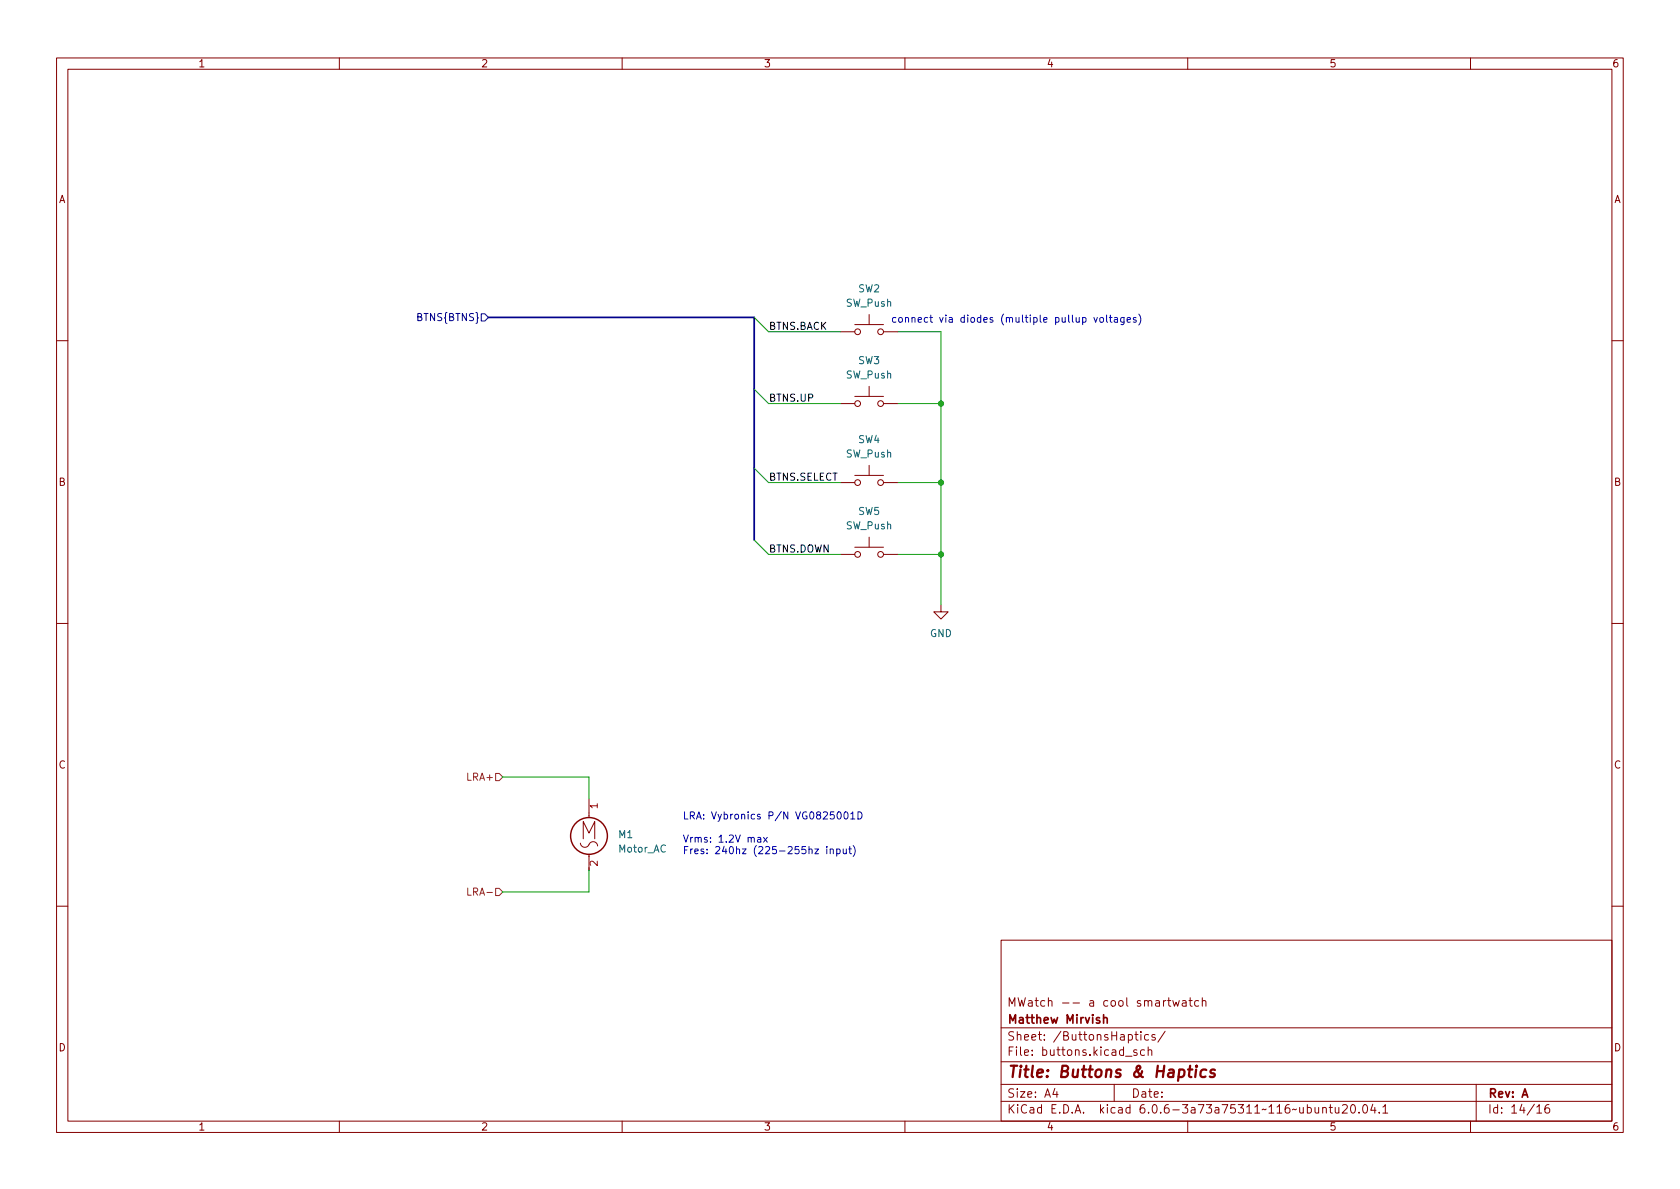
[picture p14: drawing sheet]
<svg xmlns="http://www.w3.org/2000/svg" width="297mm" height="210mm" viewBox="0 0 297 210" stroke-linecap="round" stroke-linejoin="round" font-family="sans-serif">
<defs><g id="words">
<text font-size="2.8" fill="#840000" x="178" y="190.6">Title: Buttons &amp; Haptics</text>
<g font-size="2.1" fill="#840000">
<text x="178" y="178">MWatch -- a cool smartwatch</text>
<text x="178" y="184">Sheet: /ButtonsHaptics/</text>
<text x="178" y="181">Matthew Mirvish</text>
<text x="178" y="186.7">File: buttons.kicad_sch</text>
<text x="178" y="196.9">KiCad E.D.A. kicad 6.0.6-3a73a75311~116~ubuntu20.04.1</text>
<text x="178" y="194.1">Size: A4</text>
<text x="200" y="194.1">Date:</text>
<text x="263" y="194.1">Rev: A</text>
<text x="263" y="196.9">Id: 14/16</text>
</g>
<g font-size="1.8" fill="#840000">
<text x="35" y="11.9">1</text>
<text x="85" y="11.9">2</text>
<text x="135" y="11.9">3</text>
<text x="185" y="11.9">4</text>
<text x="235" y="11.9">5</text>
<text x="285" y="11.9">6</text>
<text x="10.3" y="35.9">A</text>
<text x="285.3" y="35.9">A</text>
<text x="10.3" y="85.9">B</text>
<text x="285.3" y="85.9">B</text>
<text x="10.3" y="135.9">C</text>
<text x="285.3" y="135.9">C</text>
<text x="10.3" y="185.9">D</text>
<text x="285.3" y="185.9">D</text>
<text x="35" y="199.9">1</text>
<text x="85" y="199.9">2</text>
<text x="135" y="199.9">3</text>
<text x="185" y="199.9">4</text>
<text x="235" y="199.9">5</text>
<text x="285" y="199.9">6</text>
</g>
<g font-size="1.8" fill="#006464">
<text x="151.8" y="51.7">SW2</text>
<text x="149.6" y="54.2">SW_Push</text>
<text x="151.8" y="64.4">SW3</text>
<text x="149.6" y="66.9">SW_Push</text>
<text x="149.6" y="80.9">SW_Push</text>
<text x="151.8" y="78.4">SW4</text>
<text x="149.6" y="93.6">SW_Push</text>
<text x="151.8" y="91.1">SW5</text>
<text x="164.4" y="112.6">GND</text>
<text x="109.4" y="148.2">M1</text>
<text x="109.4" y="150.7">Motor_AC</text>
</g>
<text font-size="1.8" fill="#000084" x="73.9" y="56.8">BTNS{BTNS}</text>
<g font-size="1.8" fill="#0f0f0f">
<text x="135.9" y="58.3">BTNS.BACK</text>
<text x="135.9" y="71">BTNS.UP</text>
<text x="135.9" y="85">BTNS.SELECT</text>
<text x="135.9" y="97.7">BTNS.DOWN</text>
</g>
<g font-size="1.8" fill="#0000c2">
<text x="157.5" y="57">connect via diodes (multiple pullup voltages)</text>
<text x="120.6" y="144.9">LRA: Vybronics P/N VG0825001D</text>
<text x="120.6" y="149">Vrms: 1.2V max</text>
<text x="120.6" y="151">Fres: 240hz (225-255hz input)</text>
</g>
<g font-size="1.8" fill="#725600">
<text x="82.8" y="138">LRA+</text>
<text x="83.2" y="158.4">LRA-</text>
</g>
<g font-size="1.8" fill="#a90000">
<text x="105.7" y="143" transform="rotate(-90 105.7 143)">1</text>
<text x="105.7" y="153.1" transform="rotate(-90 105.7 153.1)">2</text>
</g>
</g></defs>
<g fill="none" stroke="#840000" stroke-width=".18">
<path d="M10 10.2h277v190.1h-277zM12 12.2h273v186.1h-273zM60 10.2v2M110 10.2v2M160 10.2v2M210 10.2v2M260 10.2v2M148.6 58.7h2.5M151.1 57.4h5.1M153.7 55.6v1.8M156.2 58.7h2.5M10 60.2h2"/>
<path d="M148.6 71.4h2.5M151.1 70.1h5.1M153.7 68.3v1.8M156.2 71.4h2.5M285 60.2h2M148.6 85.3h2.5M148.6 98h2.5M151.1 84.1h5.1M151.1 96.8h5.1M153.7 82.3v1.8M153.7 95v1.8M156.2 85.3h2.5"/>
<path d="M156.2 98h2.5M10 110.2h2M166.4 106.9v1.3h1.2l-1.2 1.3-1.3-1.3h1.3M285 110.2h2M102.6 149.1a.85 .85 0 0 0 .9 .7 .85 .85 0 0 0 .8-.7 .79 .79 0 0 1 .9-.2 .79 .79 0 0 1 .5 .7M103.1 148.3v-3l1 2 1.1-2v3M104.1 141.2v3.4M104.1 151.1v2.8M10 160.2h2M177 166.3h108v32h-108zM205.7 176.9v1M206.1 176.9l-.2 .1-.2 .2"/>
<path d="M206.4 176.9h.6M206.6 176.4v1.3l.4 .2M207.4 176.9l.2 1 .3-.7 .3 .7 .3-1M209.1 177h.5l.1 .9M209.7 177.3l-.5 .1a.29 .29 0 0 0-.2 .2 .29 .29 0 0 0 .2 .3h.5M210.2 176.9h.6M210.4 176.4v1.3l.4 .2M211.9 177l-.4-.1-.3 .3v.4l.2 .3h.5M212.6 177.1l.2-.2 .3 .1 .1 .9M212.6 176.4v1.5M285 160.2h2M60 198.3v2"/>
<path d="M110 198.3v2M160 198.3v2M177 194.8h108M177 191.8h108M177 187.8h108M177 181.8h108M186.5 192.5l-.4 1h1M186.9 193v1M197 191.8v3M199 186.8h1.1M200.6 182.9h.6M200.9 182.4v1.3l.3 .2"/>
<path d="M201 185.7l-.4-.1-.2 .2 .1 .3 .5 .1v.4h-.6M201.7 182.4v.2M201.7 182.9v1M202.4 185.7l-.5-.1-.3 .3v.4l.2 .3h.6M203 185.8l.2-.2 .4 .1v.9M203 185.1v1.5M203.1 183l-.5-.1-.2 .3v.4l.1 .3h.6M204.2 183l-.3-.1-.3 .2 .1 .3 .5 .1v.4h-.6M206 182.4l-1.3 1.9M210 198.3v2M233.9 196l.2-.2 .3 .1 .1 .9M233.9 195.8v1"/>
<path d="M235 195.8h.6M235.2 195.3v1.3l.4 .2M236.1 195.8v1h.4l.2-.1M236.7 195.8v1M237.4 195.5l.5-.2 .2 .2 .1 .3-.9 1h.9M239 195.4l.1-.1a.81 .81 0 0 1 .6 .7 .81 .81 0 0 1-.3 .8h-.1a.81 .81 0 0 1-.6-.6 .81 .81 0 0 1 .3-.8zM240.3 196.7v.1M241.1 195.5l.2-.2a.81 .81 0 0 1 .6 .7 .81 .81 0 0 1-.3 .8h-.2a.81 .81 0 0 1-.3-1.3zM242.7 195.3l-.3 1h.9M243.1 195.8v1M243.9 196.7v.1M244.5 195.8l.4-.5v1.5"/>
<path d="M244.5 196.8h.9M260 198.3v2M261 191.8v6.5M271.7 195.8l.5-.5v1.5M271.7 196.8h.9M273.9 195.3a.6 .6 0 0 0-.8 .7v.5l.2 .3h.4l.2-.1 .1-.5-.1-.2-.5-.1-.3 .3"/>
<circle cx="151.6" cy="58.7" r=".51"/>
<circle cx="155.7" cy="58.7" r=".51"/>
<circle cx="151.6" cy="71.4" r=".51"/>
<circle cx="155.7" cy="71.4" r=".51"/>
<circle cx="151.6" cy="85.3" r=".51"/>
<circle cx="151.6" cy="98" r=".51"/>
<circle cx="155.7" cy="85.3" r=".51"/>
<circle cx="155.7" cy="98" r=".51"/>
</g>
<path d="M210.1 189.1h.7M210.4 188.5l-.2 1.7 .1 .2 .4 .1M211.5 189.1l-.2 1.4M211.6 188.5l-.1 .1v.1l.2-.1-.1-.1-.1 .2M213.3 189.2a.66 .66 0 0 0-1 .3l-.1 .6 .2 .3 .2 .1 .5-.1M214.8 189.2a.49 .49 0 0 0-.8 .3l.1 .2 .6 .2 .1 .2-.1 .3-.2 .1-.6-.1" fill="none" stroke="#840000" stroke-width=".4"/>
<path d="M195.1 179.4v1.5M195.1 180.1l.2-.2 .4 .1 .1 .9" fill="none" stroke="#840000" stroke-width=".3"/>
<circle cx="104.1" cy="147.8" r="3.3" fill="none" stroke="#840000" stroke-width=".25"/>
<path d="M87.6 136.8h.7l.6 .6-.6 .6h-.7zM82.7 157v1.3h.6M87.6 157.1h.7l.6 .6-.6 .7h-.7z" fill="none" stroke="#725600" stroke-width=".18"/>
<path d="M85.1 55.5h.6l.7 .6-.7 .7h-.6z" fill="none" stroke="#000084" stroke-width=".18"/>
<g fill="none" stroke="#0000c2" stroke-width=".18">
<path d="M193.4 56.1l.3 .9 .3-.9M194.6 56.2l.3-.1 .2 .3v.3l-.2 .3-.3-.1-.2-.2zM195.7 55.7v1.1l.1 .2M196.1 56.1h.5M196.3 55.7v1.1l.3 .2M197 56.2h.5l.1 .8M197.6 56.4l-.4 .1-.2 .2 .2 .3 .4-.1M198.7 56.1v1.1l-.2 .2h-.3M198.7 56.2l-.3-.1-.3 .3 .2 .5h.4M199.3 56.6l.6-.2-.1-.2-.3-.1-.2 .2v.6h.5M200.9 56.2l-.3-.1-.2 .2v.2l.5 .1v.3h-.5M201.3 55.5a1.46 1.46 0 0 1 0 2"/>
<path d="M134 148.1h.5v.8M134.5 148.4h-.4l-.2 .2 .2 .3h.4M135 148.1l.7 .8M135.7 148.1l-.7 .8M146.2 149.7v.1M146.2 150.1v.9M146.8 150.2l.2-.1 .3 .1v.8M146.8 150.1v.9M147.9 150.2l.4-.1 .2 .3-.1 .5h-.5M147.9 150.1v1.3M148.1 143.7l.2-.1a.68 .68 0 0 1 .4 .6 .68 .68 0 0 1-.4 .6l-.2-.1-.1-.3zM149.1 150.1l.1 .8 .3 .1 .1-.2"/>
<path d="M149.3 143.7l.2-.1a.68 .68 0 0 1 .5 .6 .68 .68 0 0 1-.5 .6l-.2-.1-.1-.3zM149.6 150.1v.9M150.1 150.1h.4M150.2 149.7v1.1l.3 .2M150.4 143.9l.4-.3v1.2M150.4 144.8h.7M150.8 149.5a1.46 1.46 0 0 1 0 2M151.7 143.6a.64 .64 0 0 1 .7 .6 .64 .64 0 0 1-.7 .6z"/>
</g>
<path d="M86.4 56.1h46.9v39.4" fill="none" stroke="#000084" stroke-width=".3"/>
<path d="M133.3 56.1l2.6 2.6h12.7M158.7 58.7h7.7v48.2M133.3 68.8l2.6 2.6h12.7M158.7 71.4h7.7M133.3 95.5l2.6 2.5h12.7M133.3 82.8l2.6 2.5h12.7M158.7 98h7.7M158.7 85.3h7.7M88.9 137.4h15.2v3.8M104.1 153.9v3.8h-15.2" fill="none" stroke="#009600" stroke-width=".18"/>
<g fill="#009600" stroke="#009600" stroke-width=".18">
<circle cx="166.4" cy="85.3" r=".46"/>
<circle cx="166.4" cy="71.4" r=".46"/>
<circle cx="166.4" cy="98" r=".46"/>
</g>
<use href="#words"/>
</svg>
